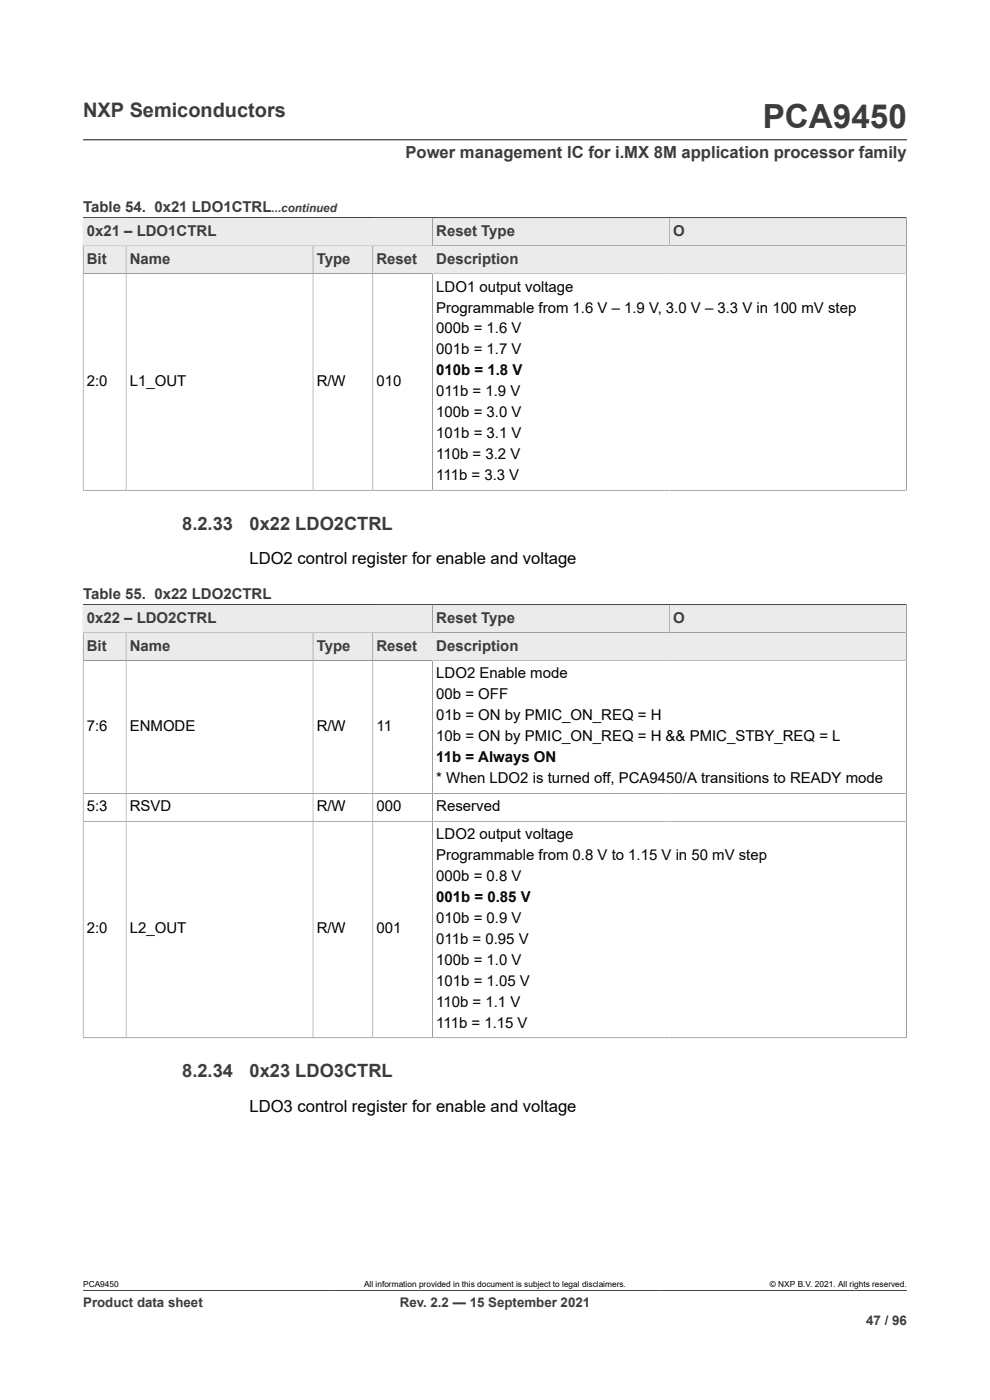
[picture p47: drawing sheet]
<svg xmlns="http://www.w3.org/2000/svg" width="210mm" height="297mm" viewBox="0 0 210 297" stroke-linecap="round" stroke-linejoin="round" font-family="sans-serif">
<defs><g id="words">
<text font-size="7.1" fill="#3c3c3c" x="161.8" y="27.2">PCA9450</text>
<text font-size="4.2" fill="#3c3c3c" x="17.6" y="24.8">NXP Semiconductors</text>
<g font-size="3.9" fill="#3c3c3c">
<text x="38.7" y="112.3">8.2.33</text>
<text x="52.9" y="112.3">0x22 LDO2CTRL</text>
<text x="38.7" y="228.5">8.2.34</text>
<text x="52.9" y="228.5">0x23 LDO3CTRL</text>
</g>
<text font-size="3.5" fill="#3c3c3c" x="86" y="33.5">Power management IC for i.MX 8M application processor family</text>
<g font-size="3.5">
<text x="52.9" y="119.7">LDO2 control register for enable and voltage</text>
<text x="52.9" y="235.8">LDO3 control register for enable and voltage</text>
</g>
<g font-size="3.2" fill="#3c3c3c">
<text x="17.6" y="45.1">Table 54. 0x21 LDO1CTRL</text>
<text x="18.4" y="50">0x21 – LDO1CTRL</text>
<text x="92.5" y="50">Reset Type</text>
<text x="142.8" y="50">O</text>
<text x="18.4" y="55.9">Bit</text>
<text x="27.5" y="55.9">Name</text>
<text x="67.2" y="55.9">Type</text>
<text x="79.9" y="55.9">Reset</text>
<text x="92.5" y="55.9">Description</text>
<text x="17.6" y="127.1">Table 55. 0x22 LDO2CTRL</text>
<text x="18.4" y="132.1">0x22 – LDO2CTRL</text>
<text x="92.5" y="132.1">Reset Type</text>
<text x="142.8" y="132.1">O</text>
<text x="18.4" y="138">Bit</text>
<text x="27.5" y="138">Name</text>
<text x="67.2" y="138">Type</text>
<text x="79.9" y="138">Reset</text>
<text x="92.5" y="138">Description</text>
</g>
<g font-size="3.2">
<text x="92.5" y="61.9">LDO1 output voltage</text>
<text x="92.5" y="66.3">Programmable from 1.6 V – 1.9 V, 3.0 V – 3.3 V in 100 mV step</text>
<text x="92.5" y="70.7">000b = 1.6 V</text>
<text x="92.5" y="75.2">001b = 1.7 V</text>
<text x="18.4" y="81.9">2:0</text>
<text x="27.5" y="81.9">L1_OUT</text>
<text x="67.2" y="81.9">R/W</text>
<text x="79.9" y="81.9">010</text>
<text x="92.5" y="79.6">010b = 1.8 V</text>
<text x="92.5" y="84.1">011b = 1.9 V</text>
<text x="92.5" y="88.5">100b = 3.0 V</text>
<text x="92.5" y="93">101b = 3.1 V</text>
<text x="92.5" y="97.4">110b = 3.2 V</text>
<text x="92.5" y="101.9">111b = 3.3 V</text>
<text x="92.5" y="143.9">LDO2 Enable mode</text>
<text x="92.5" y="148.4">00b = OFF</text>
<text x="18.4" y="155">7:6</text>
<text x="27.5" y="155">ENMODE</text>
<text x="67.2" y="155">R/W</text>
<text x="79.9" y="155">11</text>
<text x="92.5" y="152.8">01b = ON by PMIC_ON_REQ = H</text>
<text x="92.5" y="157.3">10b = ON by PMIC_ON_REQ = H &amp;&amp; PMIC_STBY_REQ = L</text>
<text x="92.5" y="161.7">11b = Always ON</text>
<text x="92.5" y="166.2">* When LDO2 is turned off, PCA9450/A transitions to READY mode</text>
<text x="18.4" y="172.1">5:3</text>
<text x="27.5" y="172.1">RSVD</text>
<text x="67.2" y="172.1">R/W</text>
<text x="79.9" y="172.1">000</text>
<text x="92.5" y="172.1">Reserved</text>
<text x="92.5" y="178">LDO2 output voltage</text>
<text x="92.5" y="182.5">Programmable from 0.8 V to 1.15 V in 50 mV step</text>
<text x="92.5" y="186.9">000b = 0.8 V</text>
<text x="92.5" y="191.3">001b = 0.85 V</text>
<text x="92.5" y="195.8">010b = 0.9 V</text>
<text x="18.4" y="198">2:0</text>
<text x="27.5" y="198">L2_OUT</text>
<text x="67.2" y="198">R/W</text>
<text x="79.9" y="198">001</text>
<text x="92.5" y="200.2">011b = 0.95 V</text>
<text x="92.5" y="204.7">100b = 1.0 V</text>
<text x="92.5" y="209.1">101b = 1.05 V</text>
<text x="92.5" y="213.6">110b = 1.1 V</text>
<text x="92.5" y="218">111b = 1.15 V</text>
</g>
<g font-size="2.8" fill="#3c3c3c">
<text x="17.6" y="277.3">Product data sheet</text>
<text x="84.8" y="277.3">Rev. 2.2 — 15 September 2021</text>
<text x="183.7" y="281">47 / 96</text>
</g>
<text font-size="2.5" fill="#3c3c3c" x="57.6" y="45.1">...continued</text>
<g font-size="1.8">
<text x="17.6" y="273.1">PCA9450</text>
<text x="77.2" y="273.1">All information provided in this document is subject to legal disclaimers.</text>
<text x="163.3" y="273.1">© NXP B.V. 2021. All rights reserved.</text>
</g>
</g></defs>
<path d="M17.6 29.7h174.8M91.8 46.2v5.9h-74.2v-5.9h174.6" fill="none" stroke="#3c3c3c" stroke-width=".21"/>
<g fill="#ebebeb">
<path d="M17.7 46.3h74v5.8h-74z"/>
<path d="M91.8 46.3h50.1v5.8h-50.1z"/>
</g>
<path d="M91.8 46.2h50.2v5.9h-50.2z" fill="none" stroke="#3c3c3c" stroke-width=".21"/>
<path d="M142.1 46.3h50.1v5.8h-50.1z" fill="#ebebeb"/>
<path d="M142 46.2h50.2v5.9h-50.2z" fill="none" stroke="#3c3c3c" stroke-width=".21"/>
<path d="M17.7 52.2h9v5.8h-9z" fill="#ebebeb"/>
<path d="M17.6 52.1h9.1v6h-9.1z" fill="none" stroke="#3c3c3c" stroke-width=".21"/>
<path d="M26.8 52.2h39.5v5.8h-39.5z" fill="#ebebeb"/>
<path d="M26.7 52.1h39.7v6h-39.7z" fill="none" stroke="#3c3c3c" stroke-width=".21"/>
<path d="M66.5 52.2h12.5v5.8h-12.5z" fill="#ebebeb"/>
<path d="M66.4 52.1h12.7v6h-12.7z" fill="none" stroke="#3c3c3c" stroke-width=".21"/>
<path d="M79.2 52.2h12.5v5.8h-12.5z" fill="#ebebeb"/>
<path d="M79.1 52.1h113.1v6h-113.1zM91.8 52.1v6" fill="none" stroke="#3c3c3c" stroke-width=".21"/>
<path d="M91.8 52.2h100.4v5.8h-100.4z" fill="#ebebeb"/>
<path d="M17.6 46.2h174.6M26.7 58.1v45.9M66.4 58.1v45.9M79.1 58.1v45.9M91.8 58.1v45.9M17.6 104h174.7M192.2 104.1v-46h-174.6v46M91.8 128.3v5.9h-74.2v-5.9h174.6" fill="none" stroke="#3c3c3c" stroke-width=".21"/>
<g fill="#ebebeb">
<path d="M17.7 128.4h74v5.8h-74z"/>
<path d="M91.8 128.4h50.1v5.8h-50.1z"/>
</g>
<path d="M91.8 128.3h50.2v5.9h-50.2z" fill="none" stroke="#3c3c3c" stroke-width=".21"/>
<path d="M142.1 128.4h50.1v5.8h-50.1z" fill="#ebebeb"/>
<path d="M142 128.3h50.2v5.9h-50.2z" fill="none" stroke="#3c3c3c" stroke-width=".21"/>
<path d="M17.7 134.3h9v5.8h-9z" fill="#ebebeb"/>
<path d="M17.6 134.2h9.1v6h-9.1z" fill="none" stroke="#3c3c3c" stroke-width=".21"/>
<path d="M26.8 134.3h39.5v5.8h-39.5z" fill="#ebebeb"/>
<path d="M26.7 134.2h39.7v6h-39.7z" fill="none" stroke="#3c3c3c" stroke-width=".21"/>
<path d="M66.5 134.3h12.5v5.8h-12.5z" fill="#ebebeb"/>
<path d="M66.4 134.2h12.7v6h-12.7z" fill="none" stroke="#3c3c3c" stroke-width=".21"/>
<path d="M79.2 134.3h12.5v5.8h-12.5z" fill="#ebebeb"/>
<path d="M79.1 134.2h113.1v6h-113.1zM91.8 134.2v6" fill="none" stroke="#3c3c3c" stroke-width=".21"/>
<path d="M91.8 134.3h100.4v5.8h-100.4z" fill="#ebebeb"/>
<path d="M17.6 128.3h174.6M26.7 140.2v80M66.4 140.2v80M79.1 140.2v80M91.8 140.2v80M17.6 168.3h174.6M17.6 174.2h174.6M17.6 220.2h174.7M17.6 220.2v-80h174.6v80M17.6 273.8h174.8" fill="none" stroke="#3c3c3c" stroke-width=".21"/>
<use href="#words"/>
</svg>
